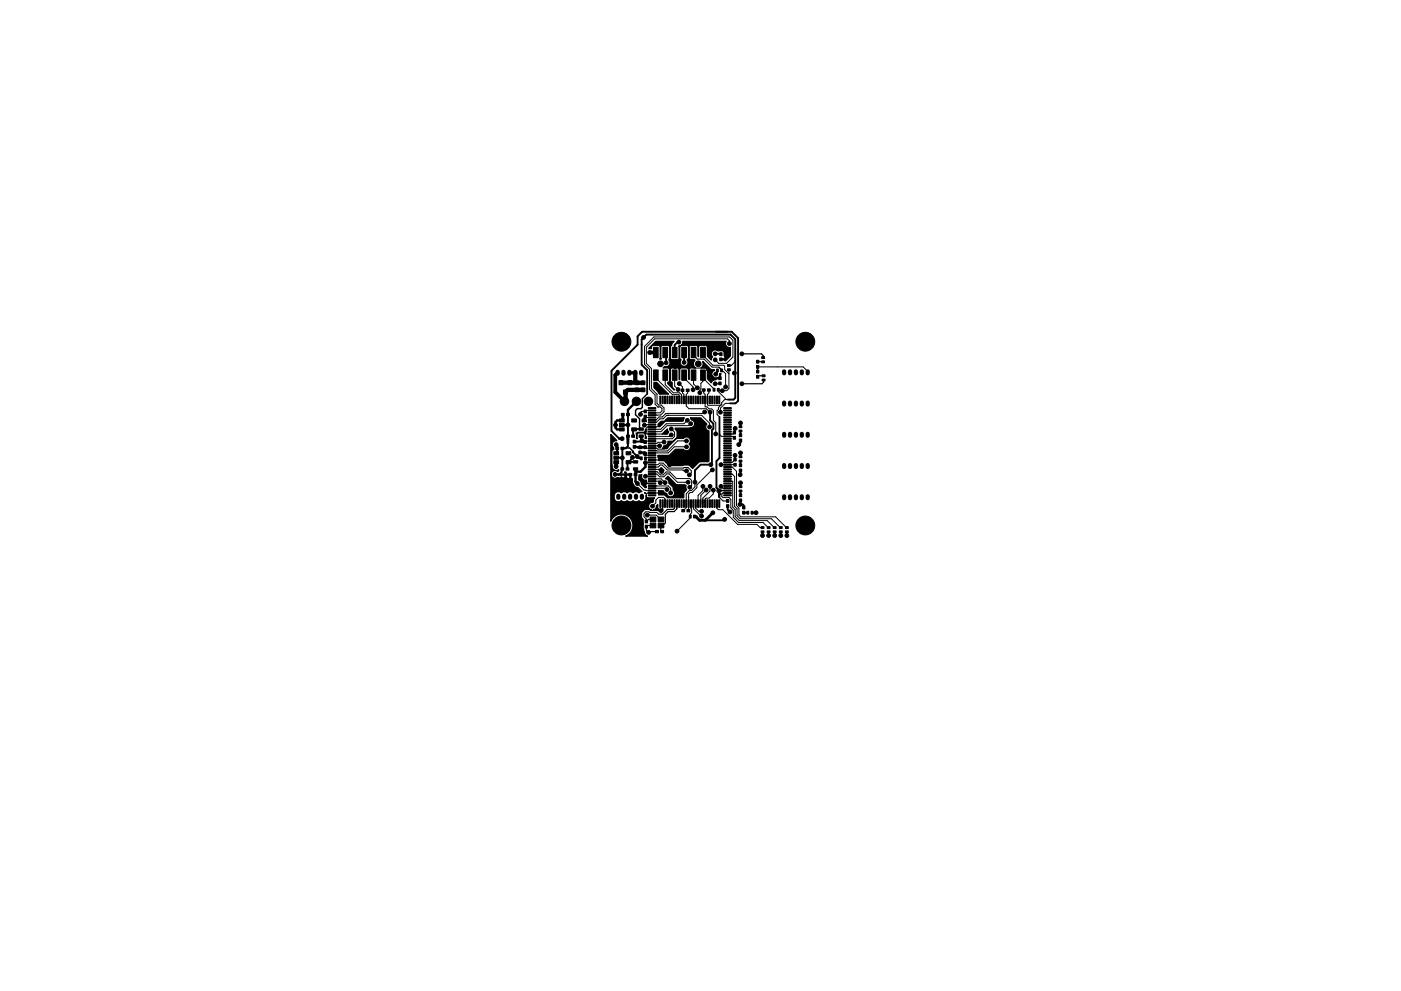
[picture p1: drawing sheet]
<svg xmlns="http://www.w3.org/2000/svg" width="297mm" height="210mm" viewBox="0 0 297 210" stroke-linecap="round" stroke-linejoin="round" font-family="sans-serif">
<g fill="#000" stroke="#000" stroke-width=".21">
<path d="M138.5 78.5h1v2.2h-1zM138.5 73.7h1v2.2h-1zM140.5 78.5h1v2.2h-1zM140.5 73.7h1v2.2h-1zM142.5 73.7h1v2.2h-1zM142.5 78.5h1v2.2h-1zM144.5 78.5h1v2.2h-1zM144.5 73.7h1v2.2h-1zM146.5 73.7h1v2.2h-1zM146.5 78.5h1v2.2h-1zM148.5 73.7h1v2.2h-1zM148.5 78.5h1v2.2h-1z"/>
<path d="M151.9 78.3h.4v.6h-.4zM152.6 75.9h.5v.6h-.5zM152.6 74.8h.5v.6h-.5zM152.8 78.3h.4v.6h-.4zM154.2 77.3h.6v.4h-.6zM154.2 78.2h.6v.4h-.6zM160.4 77.5h.5v.6h-.5zM160.4 76.4h.5v.6h-.5zM160.4 78.5h.5v.6h-.5zM161.5 75.7h.6v.4h-.6zM161.5 76.6h.6v.4h-.6zM161.6 79.5h.6v.4h-.6z"/>
<path d="M130.2 95.8h1v.7h-1zM130.2 96.8h1v.6h-1zM130.2 97.7h1v.7h-1zM130.5 94.9h.7v.5h-.7zM131.2 80.7h.8v.9h-.8zM131.3 88.9h1v.6h-1zM131.3 89.8h1v.7h-1zM131.3 90.8h1v.6h-1zM131.6 94.9h.6v.5h-.6zM131.7 87.7h.6v.5h-.6zM132.2 82.7h.8v.9h-.8zM131.6 99.2h.6v.5h-.6z"/>
<path d="M132.8 97.7h1v.7h-1zM132.8 95.8h1v.7h-1zM132.8 87.7h.6v.5h-.6zM133.1 80.7h.8v.9h-.8zM132.7 99.2h.6v.5h-.6zM132.8 92.3h.6v.5h-.6zM133.9 90.8h1v.6h-1zM133.9 88.9h1v.6h-1zM134.2 93.4h.6v.6h-.6zM134.2 94.5h.6v.6h-.6zM133.9 92.3h.6v.5h-.6zM134.3 99.2h.9v.5h-.9z"/>
<path d="M134.3 97.7h.9v.5h-.9zM134.7 82.3h.7v.8h-.7zM134.7 80.8h.7v.8h-.7zM135.5 94.6h.4v.6h-.4zM135.5 95.7h.4v.6h-.4zM135.8 96.9h.4v.6h-.4zM135.5 92.3h.9v.5h-.9zM135.5 90.8h.9v.5h-.9zM136.5 87h.6v.6h-.6zM136.5 88.1h.6v.6h-.6zM136.5 93.5h.6v.6h-.6zM136.5 94.6h.6v.6h-.6z"/>
<path d="M136 80.8h.7v.8h-.7zM136 82.3h.7v.8h-.7zM136.6 96.9h.5v.6h-.5zM137.5 86.5h1.6v.2h-1.6zM137.5 87h1.6v.2h-1.6zM137.5 87.5h1.6v.2h-1.6zM137.5 88h1.6v.2h-1.6zM137.5 88.5h1.6v.2h-1.6zM137.5 89h1.6v.2h-1.6zM137.5 89.5h1.6v.2h-1.6zM137.5 90h1.6v.2h-1.6zM137.5 90.5h1.6v.2h-1.6z"/>
<path d="M137.5 91h1.6v.2h-1.6zM137.5 91.5h1.6v.2h-1.6zM137.5 92h1.6v.2h-1.6zM137.5 92.5h1.6v.2h-1.6zM137.5 93h1.6v.2h-1.6zM137.5 93.5h1.6v.2h-1.6zM137.5 94h1.6v.2h-1.6zM137.5 94.5h1.6v.2h-1.6zM137.5 95h1.6v.2h-1.6zM137.5 95.5h1.6v.2h-1.6zM137.5 96h1.6v.2h-1.6zM137.5 96.5h1.6v.2h-1.6z"/>
<path d="M137.5 97h1.6v.2h-1.6zM137.5 97.5h1.6v.2h-1.6zM137.5 98h1.6v.2h-1.6zM137.5 98.5h1.6v.2h-1.6zM137.5 99h1.6v.2h-1.6zM137.5 99.5h1.6v.2h-1.6zM139.9 84h.2v1.6h-.2zM140.4 84h.2v1.6h-.2zM140.9 84h.2v1.6h-.2zM141.4 84h.2v1.6h-.2zM141.9 84h.2v1.6h-.2zM142.4 84h.2v1.6h-.2z"/>
<path d="M142.9 84h.2v1.6h-.2zM143.4 84h.2v1.6h-.2zM143.9 84h.2v1.6h-.2zM144.4 84h.2v1.6h-.2zM144.9 84h.2v1.6h-.2zM144.4 82.5h.6v.5h-.6zM145.4 84h.2v1.6h-.2zM145.9 84h.2v1.6h-.2zM145.5 82.5h.6v.5h-.6zM146.4 84h.2v1.6h-.2zM146.9 84h.2v1.6h-.2zM147.4 84h.2v1.6h-.2z"/>
<path d="M147.9 84h.2v1.6h-.2zM148.4 84h.2v1.6h-.2zM148.9 84h.2v1.6h-.2zM149.4 84h.2v1.6h-.2zM148.9 82.5h.6v.5h-.6zM149.9 84h.2v1.6h-.2zM150.4 84h.2v1.6h-.2zM150 82.5h.6v.5h-.6zM150.9 84h.2v1.6h-.2zM151.2 82.4h.4v.6h-.4zM151.4 84h.2v1.6h-.2zM151.9 84h.2v1.6h-.2z"/>
<path d="M152.1 82.4h.4v.6h-.4zM152.4 84h.2v1.6h-.2zM152.4 81h.5v.6h-.5zM152.4 79.9h.5v.6h-.5zM153.5 87h1.5v.2h-1.5zM153.5 86.5h1.5v.2h-1.5zM153.5 87.5h1.5v.2h-1.5zM153.5 88h1.5v.2h-1.5zM153.5 100h1.5v.2h-1.5zM153.5 99.5h1.5v.2h-1.5zM153.5 99h1.5v.2h-1.5zM153.5 98.5h1.5v.2h-1.5z"/>
<path d="M153.5 98h1.5v.2h-1.5zM153.5 97.5h1.5v.2h-1.5zM153.5 97h1.5v.2h-1.5zM153.5 96.5h1.5v.2h-1.5zM153.5 96h1.5v.2h-1.5zM153.5 95.5h1.5v.2h-1.5zM153.5 95h1.5v.2h-1.5zM153.5 94.5h1.5v.2h-1.5zM153.5 94h1.5v.2h-1.5zM153.5 93.5h1.5v.2h-1.5zM153.5 93h1.5v.2h-1.5zM153.5 92.5h1.5v.2h-1.5z"/>
<path d="M153.5 92h1.5v.2h-1.5zM153.5 91.5h1.5v.2h-1.5zM153.5 91h1.5v.2h-1.5zM153.5 90.5h1.5v.2h-1.5zM153.5 90h1.5v.2h-1.5zM153.5 89.5h1.5v.2h-1.5zM153.5 89h1.5v.2h-1.5zM153.5 88.5h1.5v.2h-1.5zM155.5 91.5h.4v.6h-.4zM155.5 92.6h.4v.6h-.4zM155.6 98.3h.5v.6h-.5zM155.6 97.2h.5v.6h-.5z"/>
<path d="M156.7 91.2h.6v.4h-.6zM156.7 90.3h.6v.4h-.6zM156.7 96.7h.6v.4h-.6zM156.7 97.6h.6v.4h-.6zM156.8 93.1h.4v.6h-.4zM156.8 92h.4v.6h-.4zM156.8 99.5h.4v.6h-.4zM156.8 98.4h.4v.6h-.4zM160.4 79.6h.5v.6h-.5zM161.6 80.4h.6v.4h-.6zM131.1 100.6h.4v.2h-.4zM131.5 100.6h.4v.2h-.4z"/>
<path d="M133.3 100.4h.6v.5h-.6zM134.5 100.4h.6v.5h-.6zM136.8 110.3h.5v.6h-.5zM136.8 111.4h.5v.6h-.5zM137.8 111h1.2v1h-1.2zM137.8 109.7h1.2v1h-1.2zM137.5 100.5h1.6v.2h-1.6zM137.5 101h1.6v.2h-1.6zM137.5 101.5h1.6v.2h-1.6zM137.5 102h1.6v.2h-1.6zM137.5 102.5h1.6v.2h-1.6zM137.5 103h1.6v.2h-1.6z"/>
<path d="M137.5 103.5h1.6v.2h-1.6zM137.5 104h1.6v.2h-1.6zM137.5 104.5h1.6v.2h-1.6zM137.5 105h1.6v.2h-1.6zM137.5 100h1.6v.2h-1.6zM139 112.5h.6v.5h-.6zM139.9 106h.2v1.6h-.2zM140.4 106h.2v1.6h-.2zM140.1 112.5h.6v.5h-.6zM139.5 111h1.2v1h-1.2zM139.5 109.7h1.2v1h-1.2zM140.9 106h.2v1.6h-.2z"/>
<path d="M141.4 106h.2v1.6h-.2zM141.9 106h.2v1.6h-.2zM142.4 106h.2v1.6h-.2zM142.9 106h.2v1.6h-.2zM143.4 106h.2v1.6h-.2zM143.9 106h.2v1.6h-.2zM144.5 108.1h.7v.5h-.7zM144.4 106h.2v1.6h-.2zM144.9 106h.2v1.6h-.2zM145.4 106h.2v1.6h-.2zM145.6 108.1h.6v.5h-.6zM145.9 106h.2v1.6h-.2z"/>
<path d="M146.1 109.3h.4v.6h-.4zM146.4 106h.2v1.6h-.2zM146.9 106h.2v1.6h-.2zM147 109.3h.4v.6h-.4zM147.4 106h.2v1.6h-.2zM147.9 106h.2v1.6h-.2zM148.4 106h.2v1.6h-.2zM148.9 106h.2v1.6h-.2zM149.4 106h.2v1.6h-.2zM149.9 106h.2v1.6h-.2zM150.4 106h.2v1.6h-.2zM150.9 106h.2v1.6h-.2z"/>
<path d="M151.4 106h.2v1.6h-.2zM151.9 106h.2v1.6h-.2zM152.4 106h.2v1.6h-.2zM153.5 105h1.5v.2h-1.5zM153.5 104.5h1.5v.2h-1.5zM153.5 104h1.5v.2h-1.5zM153.5 103.5h1.5v.2h-1.5zM153.5 103h1.5v.2h-1.5zM153.5 102.5h1.5v.2h-1.5zM153.5 102h1.5v.2h-1.5zM153.5 101.5h1.5v.2h-1.5zM153.5 101h1.5v.2h-1.5z"/>
<path d="M153.5 100.5h1.5v.2h-1.5zM154 106h.5v.6h-.5zM154 107.1h.5v.6h-.5zM156.7 104h.6v.4h-.6zM156.7 103.1h.6v.4h-.6zM156.8 105.9h.4v.6h-.4zM156.8 104.8h.4v.6h-.4zM157.4 107.4h.5v.6h-.5zM157.4 108.5h.5v.6h-.5zM158.3 108.5h.4v.6h-.4zM159.3 108.5h.3v.6h-.3zM161.4 111.7h.6v.4h-.6z"/>
<path d="M161.4 112.6h.6v.4h-.6zM162.7 112.6h.6v.4h-.6zM162.7 111.7h.6v.4h-.6zM163.9 112.6h.6v.4h-.6zM163.9 111.7h.6v.4h-.6zM165.2 111.7h.6v.4h-.6zM165.2 112.6h.6v.4h-.6zM166.5 111.7h.6v.4h-.6zM166.5 112.6h.6v.4h-.6z"/>
<circle cx="131.8" cy="72.5" r="2"/>
<circle cx="136.4" cy="71.6" r=".4"/>
<circle cx="137.7" cy="74.8" r=".4"/>
<circle cx="140" cy="77.2" r=".6"/>
<circle cx="141.2" cy="77" r=".4"/>
<circle cx="143.1" cy="77.8" r=".4"/>
<circle cx="143.9" cy="72.6" r=".4"/>
<circle cx="145" cy="76.9" r=".4"/>
<circle cx="148" cy="77.2" r=".6"/>
<circle cx="151.6" cy="75.1" r=".4"/>
<circle cx="151.6" cy="76.3" r=".4"/>
<circle cx="151.7" cy="79.4" r=".4"/>
<circle cx="154.6" cy="72.9" r=".4"/>
<circle cx="155.7" cy="79.1" r=".4"/>
<circle cx="157.3" cy="75.1" r=".4"/>
<circle cx="170.7" cy="72.5" r="2"/>
<circle cx="130.5" cy="90.2" r=".4"/>
<circle cx="130.6" cy="99" r=".4"/>
<circle cx="130.6" cy="94.3" r=".4"/>
<circle cx="131.9" cy="93.1" r=".4"/>
<circle cx="131.9" cy="97.1" r=".4"/>
<circle cx="132.4" cy="85.2" r=".9"/>
<circle cx="133.1" cy="90.2" r=".4"/>
<circle cx="134.1" cy="97" r=".4"/>
<circle cx="134.9" cy="85.2" r=".9"/>
<circle cx="135.1" cy="96.9" r=".4"/>
<circle cx="135.8" cy="87.9" r=".4"/>
<circle cx="136.1" cy="93.5" r=".4"/>
<circle cx="136.6" cy="89.1" r=".4"/>
<circle cx="136.6" cy="90.2" r=".4"/>
<circle cx="136.8" cy="96.3" r=".4"/>
<circle cx="136.9" cy="98.2" r=".4"/>
<circle cx="137.5" cy="85.2" r=".9"/>
<circle cx="139.9" cy="94.6" r=".4"/>
<circle cx="139.9" cy="83.2" r=".4"/>
<circle cx="140.8" cy="93.8" r=".4"/>
<circle cx="141.3" cy="94.8" r=".4"/>
<circle cx="141.3" cy="91.7" r=".4"/>
<circle cx="142" cy="98.6" r=".4"/>
<circle cx="142.3" cy="91" r=".4"/>
<circle cx="142.3" cy="92.3" r=".4"/>
<circle cx="143.8" cy="82.6" r=".4"/>
<circle cx="144" cy="81.4" r=".4"/>
<circle cx="145.6" cy="93.5" r=".4"/>
<circle cx="145.6" cy="94.8" r=".4"/>
<circle cx="145.6" cy="99.9" r=".4"/>
<circle cx="145.7" cy="89.2" r=".4"/>
<circle cx="146.4" cy="89.9" r=".4"/>
<circle cx="146.9" cy="82.7" r=".4"/>
<circle cx="147.9" cy="82.3" r=".4"/>
<circle cx="148.4" cy="83.3" r=".4"/>
<circle cx="149.4" cy="87.4" r=".4"/>
<circle cx="150.4" cy="90.6" r=".4"/>
<circle cx="150.6" cy="87.5" r=".4"/>
<circle cx="150.7" cy="98.6" r=".4"/>
<circle cx="151" cy="99.7" r=".4"/>
<circle cx="151.6" cy="81.4" r=".4"/>
<circle cx="151.7" cy="92.1" r=".4"/>
<circle cx="152.7" cy="87.5" r=".4"/>
<circle cx="152.8" cy="98.6" r=".4"/>
<circle cx="153.1" cy="82.9" r=".4"/>
<circle cx="153.8" cy="82.1" r=".4"/>
<circle cx="155.8" cy="96.6" r=".4"/>
<circle cx="155.9" cy="90.9" r=".4"/>
<circle cx="156.6" cy="94.3" r=".4"/>
<circle cx="157" cy="89.7" r=".4"/>
<circle cx="157" cy="96.1" r=".4"/>
<circle cx="157.3" cy="81.4" r=".4"/>
<circle cx="130.4" cy="100.6" r=".4"/>
<circle cx="131.8" cy="111.5" r="2"/>
<circle cx="133.4" cy="102.3" r=".4"/>
<circle cx="135.1" cy="102.6" r=".4"/>
<circle cx="135.5" cy="109.6" r=".4"/>
<circle cx="136.8" cy="102.4" r=".4"/>
<circle cx="136.8" cy="101" r=".4"/>
<circle cx="137.2" cy="109.3" r=".4"/>
<circle cx="137.5" cy="112.9" r=".4"/>
<circle cx="138.3" cy="107.4" r=".4"/>
<circle cx="140" cy="102.4" r=".4"/>
<circle cx="140.2" cy="108.3" r=".4"/>
<circle cx="140.3" cy="100" r=".4"/>
<circle cx="141" cy="102.4" r=".4"/>
<circle cx="141.4" cy="103.9" r=".4"/>
<circle cx="142.2" cy="104.6" r=".4"/>
<circle cx="143.5" cy="112.7" r=".4"/>
<circle cx="145.9" cy="102.3" r=".4"/>
<circle cx="146.2" cy="100.7" r=".4"/>
<circle cx="146.2" cy="103.4" r=".4"/>
<circle cx="147.3" cy="102.3" r=".4"/>
<circle cx="148.7" cy="109.5" r=".4"/>
<circle cx="148.7" cy="108.5" r=".4"/>
<circle cx="149" cy="103.2" r=".4"/>
<circle cx="149.7" cy="104" r=".4"/>
<circle cx="150.5" cy="103.2" r=".4"/>
<circle cx="151.1" cy="108.8" r=".4"/>
<circle cx="151.2" cy="104" r=".4"/>
<circle cx="152.4" cy="104.1" r=".4"/>
<circle cx="152.8" cy="103.2" r=".4"/>
<circle cx="153.6" cy="110.2" r=".4"/>
<circle cx="154.8" cy="108.6" r=".4"/>
<circle cx="156.9" cy="107" r=".4"/>
<circle cx="156.9" cy="100.7" r=".4"/>
<circle cx="157" cy="102.4" r=".4"/>
<circle cx="160.3" cy="108.8" r=".4"/>
<circle cx="161.7" cy="113.6" r=".4"/>
<circle cx="163" cy="113.6" r=".4"/>
<circle cx="164.2" cy="113.6" r=".4"/>
<circle cx="165.5" cy="113.6" r=".4"/>
<circle cx="166.8" cy="113.6" r=".4"/>
<circle cx="170.7" cy="111.5" r="2"/>
</g>
<g fill="none" stroke="#000" stroke-width=".9">
<path d="M130.9 78.9v.4M132.2 78.9v.4M133.4 78.9v.4M134.7 78.9v2l.3 .3M135.9 78.9v.4M166.3 78.8v.4M167.5 78.8v.4M168.7 78.8v.4M170 78.8v.4M171.3 78.8v.4M131.7 81.2h4.7M136.4 82.7h-3.3l-.5 .5v1.7l-.2 .3"/>
<path d="M166.3 85.4v.4M166.3 92v.4M166.3 98.7v.4M167.5 85.4v.4M167.5 92v.4M167.5 98.7v.4M168.7 85.4v.4M168.7 92v.4M168.7 98.7v.4M170 85.4v.4M170 92v.4M170 98.7v.4"/>
<path d="M171.3 85.4v.4M171.3 92v.4M171.3 98.7v.4M131.1 105.2v.4M132.3 105.2v.4M133.6 105.2v.4M134.8 105.2v.4M136.1 105.2v.4M166.3 105.3v.4M167.5 105.3v.4M168.7 105.3v.4M170 105.3v.4"/>
<path d="M171.3 105.3v.4"/>
</g>
<g fill="none" stroke="#000" stroke-width=".4">
<path d="M141 74.8l.2 .2v2M143.9 72.6h-.3l-.6 .6v1.6M145 74.8v2.1M151.6 75.1h1.2M130.6 97.1h1.3M131.8 90.2h1.3M133.1 94.1v.5l-.5 .5h-.7v4.4l-.1 .1v.6l-.5 .5-.2-.1M133.1 92.5h.1M133.1 88.2v4.3M133.3 98h1.5M134.1 97v.2l-1.1 1.1v1.2M134.2 95.7v.2l.9 1"/>
<path d="M134.5 94.8l.6 .1M135 93.7h.1M135.9 91h-1.4l-.3 .3v1.2M136.1 93.5l-.2 .2h-1.4M136.8 88.4v.5l-.2 .2M137.2 83.6v-5l-1.2-1.2v-5.4l1-1h17.9l1 1v12.4l-.4 .4h-1.2M150.6 87.5v1.7l.6 .7v1.1l-.3 .3v7l-.2 .3h-2.2l-1.2 1.2v2.5M152.5 88.4v8.8l-.6 .6v5.7l.5 .6M154.8 85.6h1.2l.5-.6v-13.3l-1.4-1.3h-19l-.9 1v1.7l-5.6 5.6v12.7l1.7 1.7h.6M155.8 96.6v.9M155.9 90.9l-.2 .2v.7M157 99.8l-.1 .9"/>
<path d="M157 89.7v.8M157 91.4v.9M157 93.4v.6l-.4 .3M157 96.1v.8M157 97.8v.9M130.4 100.6h.7M131.1 100.6v.1M132.1 100.7h.5h-.9M153.6 110.2l-.2 .2h-3.9M154.3 107.4v.7l.5 .5M156.9 107h.6l.2 .2v.5M157 102.4v.9"/>
<path d="M157 104.2v.9M157 106.2v.7l-.2 .3M157.7 108.8h.9M159.5 108.8h.6M160.1 108.8h.1M161.7 112.8v.8M163 112.8v.8M164.2 112.8v.8M165.5 112.8v.8M166.8 112.8v.8"/>
</g>
<g fill="none" stroke="#000" stroke-width=".21">
<path d="M139 79.6v.6l3.6 3.5 1.4 .1v1M141 79.6v2l1.8 1.7h1.3l.4 .5v1M142.5 77.5l.4 .4h4l.2 .2h2.6l.1 .4 1.8 1.7h1M143 79.6v2.3l.8 .7M145 79.6v.6l1.9 1.9v.6M147 74.8v.6l.8 .8h1.5l1.7 1.7h1.4l1.4 1.4v2.8M147 79.6v1.9l.9 .8M149 79.6v1.3l-.4 .4v1.2l-.2 .3v.5M149 74.8v.6l2.1 2.1h2.3l.2 .2v.7l.9 .9M151.6 76.3l.8 .8h1.6l1.4-1.4v-3.5l-.7-.7h-16.1l-2 2v3.8l1.1 1v4.3l1.2 1.2v2l.6 .5M152.1 78.6v.4l-.4 .4M152.5 77.9v.1"/>
<path d="M153 78.5v.1M154.5 78.4v4l-.4 .5h-1M154.6 72.9v-.6l-.4-.4h-15.4l-1.8 1.8v3.4l1.1 1.1v4.3l1.2 1.1v2l.3 .3h.6l.6 .6v.9l-.7 .7h-1.9M155.9 76.5l-.9 1h-.5M160.6 77.8h9.7l1 1v.2M136.8 96.3l.3 .3h1.1M136.8 88.4l.2 .2h1.2M136.8 94.8l.1 .3h2.3l.3 .2h1.3l.4-.5M137 90.1h.1M138.2 98.1l-1.3 .1M138.2 99.1h1.4l.4-.4h.4l1 1h3.4l.2 .2h.5M138.2 97.6h2.7l1.1 1"/>
<path d="M138.2 99.6h1.6l.5 .4M138.2 98.6h1.3l.3-.3h.8l1 1 4.3-.1 .7 .7v.4l-.4 .4M138.2 93.6h-1.3l-.1 .1M138.2 87.1h-1.2l-.2 .2h-.7l-.3 .3v.3M138.2 89.6h1l.7-.7h.7l.7-.8h7.5l1.6 1.7v.8M138.2 90.1h-1.5l-.1 .1M138.2 94.6h1.8M138.2 97.1h-1.4M139.5 86.3h.1M139.5 86.3h.5l.3 .4v.5l-.4 .4h-1.7M140.3 89.6l-1.1 1h-2v1.4l3.7 .1 .3-.4M140.3 89.6h.1"/>
<path d="M140.8 93.8h-1.3l-.3 .3h-1M142.3 92.3l-.3 .3h-3.8M142.3 91l.7 .7v.9l-.5 .5h-4.3M144 81.4l.7 .7v1.3l.3 .3v1.1M145.5 93.5h-1.8l-2.2 2.2-3.3-.1M145.5 94.8h-2.5l-1.3 1.3h-3.5M145.7 89.2l-.7 .7h-3.7l-1.2 1.2h-1.9M145.8 82.8v.6l-.3 .3v2.4l.6 .6h3.6l.9 .8M146.4 89.9l-.4 .4h-4.6l-1.2 1.3h-2M149 80.2l2.4 2.5M149.2 82.7v.7l.3 .3v2.6h.4l.4 .5h.6l.4 .3v2.1l.5 .5v2.4M149.4 87.4l-.3 .3h-7.9l-.8 .8h-.6l-.7 .6h-.9"/>
<path d="M150.3 82.7v.7l-.3 .3v2.1l.1 .2h2.7M151 99.7l-3.3 3.2v.6l-1 1h-.4l-.3 .3v3.4M151.8 92.1h-.1M152.3 82.7l.1 .1v.4l1.6 1.6M152.5 92.2l.4 .4h2.5l.3 .3M152.6 81.3l-1 .1M152.9 98.6h2.9M154.2 99.1h1l1 .9v7.3l.5 .5v1.4l.4 .5h7.3l2.4 2.2M154.8 84.8h-1.1l-.7 .6v.4l-.7 .6v.4l-.3 .3v.8l.5 .5M154.8 85.6h-1l-1.1 1v.9M155.7 91.8l-.3 .3h-1.2M155.8 98.6h.1"/>
<path d="M155.8 97.5l-.5 .6h-1.1M132.5 100.7h1.1M135.1 102.6l1.4 1.4 1.7 .1M136.8 102.4l.2 .2h1.2M136.9 101l1.3 .1M137.2 109.3h1.9l1 .9M138.2 103.6h2.9l.3 .3M138.2 100.1h1.1l.7 .7h.6l.6-.7h.8l1.4 1.4h2.8l.4 .4v1.1l-.4 .4M138.2 102.1h1.5l.3 .3M138.2 100.6h1.1l.6 .6h.8l.7-.7h.5l1.7 1.8h2.3M138.2 103.1h3.5l.5 .5v1M138.2 101.6h2l.8 .8"/>
<path d="M139.2 103.1h.1M139.5 104.6h-2.3l-.2 .2v2.6l1 .9h2.2l.3-.3v-1.2M139.6 109.1l-.3-.4-2.4-.1-.4 .4v.6l.5 .5v.5M141 106.8v-1l-.3-.3h-1.1l-.5 .6v.6l-.8 .7M146.5 106.8l.1 2-.3 .3v.8l-2.8 2.8M147 106.8v1.1l1.7 1.6M147.2 109.6h.4M147.3 102.3v1l-.7 .8h-.4l-.7 .6v3l-.6 .5M147.5 106.8v1l.7 .7h.5M149 103.2v.9l-1 1v1.7M149.7 104l-1.1 1.1-.1 1.7M150.5 103.2v1l-1.5 1.5v1.1"/>
<path d="M151.2 104v.8l-.9 .9h-.6l-.2 .2v.9M152 106.8v1l.3 .3h1l3.1 3.2h4.1l.7 .6h.5M152.5 105.5l.8 .8h1M152.9 103.2l.3 .4h1M153 104.1h1.2M154.2 104.6h-1l-.2 .2v.5l.3 .3h1.3l.3 .3v1.9l.6 .5v1.4l1.1 1.2h5.2l1.1 1h.2M154.2 102.1l1.1 .1v5.4l.6 .5v1.5l.9 .9h5.9l1.5 1.4M154.2 100.6h1l.5 .5v6.3l.6 .6v1.4l.6 .7h6.7l1.9 1.8"/>
</g>
<g fill="none" stroke="#000" stroke-width=".5">
<path d="M134.7 79.1h.1M130.6 94.3l.2 .2v1.5l-.2 .2M131.3 93.1h.5M131.8 89.2h-1l-.3 .3v1.3l.3 .3h1M134.8 99.5v2.7M134.9 85.2l-1.8 1.8v1.2M135.1 96.9l.3 .3h.5M135.9 96h.6l.3 .3M135.9 94.9h.1M135.9 92.5v.8l.5 .5h.4M136.8 94.9h-1.7M136.9 98.2v.8l-1.1 1.1h-1"/>
<path d="M134.7 102.2l.4 .4M134.8 102.2h-.1M152.3 104.1h.7M152.5 104.1h.1M152.5 104.1v1.4"/>
</g>
<path d="M132 88.2v.8l-.2 .2M133.1 92.5v1.6M151.1 108.8l-1.6 1.6h-1.2l-.7-.8" fill="none" stroke="#000" stroke-width=".6"/>
<path d="M131.9 95.1l1.6-.1 .7 .7M137.2 83.6l-1 1v1.8l-.3 .3h-.8l-.4 .4v.9l.9 .8v1.9l.3 .3" fill="none" stroke="#000" stroke-width=".3"/>
<g fill="none" stroke="#000" stroke-width=".25">
<path d="M157.3 75.1h4.2l.3 .3v.5M160.6 77.8v.8M160.6 76.7l1.2 .1M160.6 79.7h.1M160.6 79.7h1.3M161.9 80.6v.5l-.3 .3h-4.3M137.4 112.8l-.2 .1M137.7 112.8h1.6M138.4 111.5h-1.1l-.3 .2v.8l.5 .4M138.4 110.2h-.9l-.5 .4M139.8 111.5l.3 .2v1.1M143 106.8v1l-.3 .3h-1.2l-1 1h-.9"/>
<path d="M143.5 106.8v1.2l-.6 .5h-1.2l-.6 .6v1.9l-.6 .5h-.4M145.9 102.3h.1"/>
</g>
<path d="M133.4 79.1h1.3" fill="none" stroke="#000" stroke-width=".7"/>
<circle cx="152.5" cy="104.8" r=".25" fill="#000"/>
<path d="M130.9 79.1l-.4 .5v3.6l1.9 2M137.7 74.8h1.3M130.6 98.3v.7" fill="none" stroke="#000" stroke-width=".8"/>
<g fill="#000" stroke="#000" stroke-width=".25">
<path d="M139 72.4h3.9l-.8 1.2v2.4l.4 .3h1.1l.3-.2v-2.7l.4-.1-.2 .4v2.2l.3 .4a.84 .84 0 0 0 .1 1.2 .84 .84 0 0 0 1.2 0 .84 .84 0 0 0 0-1.2l.3-.3v-2.4l-.4-.3h-1.2l.3-.3 .1-.6h9.2a.83 .83 0 0 0 0 1 .83 .83 0 0 0 .9 .3v1.8l-1.1 1.1-.2-.2h-.9v-.3h.9l.1-.1-.2-.5-.1-.9-.2-.2h-1a.83 .83 0 0 0-1.2 .1 .83 .83 0 0 0 .1 1.2l-.3 .7-.8-.8v-2l-.3-.3h-1.2l-.3 .2-.1 2.2-.2-2.2-.3-.2h-1.1l-.4 .3v2.4l.3 .3 .9 .1a1.02 1.02 0 0 0 .2 1.7h-1l-.3 .2-.1 2.2-.1-.1-.1-2.1-.4-.2h-1.2l-.2 .4v2.1h-.1l-.1-2.3-.4-.2-1.3 .1-.1 .3v2.3l.4 .3v.9l.4 .8-1.3-1.4v-.3l.4-.3v-2.4l-.4-.3h-1l.4-.3a.83 .83 0 0 0 .9-.4 .83 .83 0 0 0 0-1l.1-2.7-.2-.4h-1.3l-.3 .2-.1 2.4 .1 .3h-.3l.1-2.5-.2-.3-1.3-.1-.4 .2v.5h-.5zM149 76.7l1.7 1.6 .8 .1v.2a.83 .83 0 0 0-.5 1.1 .83 .83 0 0 0 1.1 .4h.4l.1-.8h.3l-.1 .2v.9h-.9l-.1 .2a.82 .82 0 0 0-1 .6l-.8-.8-.1-2.1-.3-.2h-1a1.02 1.02 0 0 0 .4-1.4zM129.5 92.2l1.3 1.3a.83 .83 0 0 0-.9 .5 .83 .83 0 0 0 .2 1v.4l-.3 .1-.1 .3 .1 3.4 .2 .3 .4 .3 .8-.2-.2 .4a.88 .88 0 0 0-1.2 .1 .88 .88 0 0 0 0 1.2 .88 .88 0 0 0 1.3 0l.3 .1 .4-.3v.2a.45 .45 0 0 0 .8-.3h.1l.4 .5 .3 .1 .1-.2v-.6l-.9 .2-.2-.3 .2-.2-.1-.4 .3 .1-.1 .2 .2 .2 .9-.1v.9l.3 .2v.6a2.05 2.05 0 0 0 1 1.2l1 .9-.6 .3a.88 .88 0 0 0-1.3 0 .88 .88 0 0 0-1.2 0 .88 .88 0 0 0-1.3 0 .88 .88 0 0 0-.9-.2 .88 .88 0 0 0-.6 .7 .97 .97 0 0 0 1.1 1.4 .54 .54 0 0 1 .9 0h.3a.54 .54 0 0 1 .9 0h.4a.54 .54 0 0 1 .9 0h.3a.54 .54 0 0 1 .9 0 .97 .97 0 0 0 1.1-1.4l.4 .5h1.4l-.2 .3-.1 .6a.89 .89 0 0 0-1 .7 .89 .89 0 0 0 .7 1l-1.4-.1-.8 .8v.8l.4 .5v1.9l.4 1.2 .5 .4h-4.6a2.43 2.43 0 0 0 .8-3.9 2.43 2.43 0 0 0-4 .8zM134.4 94.7h2.5v.3l-2.5-.1zM136.7 88.3l.2-.1 .1 1.3-.5-.1-.3 .1v-.3l.3 .1 .2-.1zM134.9 91.9l.4-.2h1.3l.3-.7 .1 .3-.2 .6 .2 .2-.2 .1 .2 .9-.2-.1-.1-1-.8-.1h-.5l-.3 .2 .1 1h-.2zM139.7 99.6l.5-.4 .6 .6-.6 .4zM140.4 92.1l1.1-1.1 .3 .6-.3 .5zM138.6 81.1h.6l2.5 2.5h-1.9l-.1-.3-1.1-1.1zM139.5 90l.6-.6 .8-.1 .7-.7h3.5l-.3 .8h-3.6l-1.3 1.2h-.2zM143.1 90.8h2.9a1.07 1.07 0 0 0 1.2-1.3l-.6-.4-.2-.5h2.2l1.3 1.4a.83 .83 0 0 0-.3 .8 .83 .83 0 0 0 .7 .6v6.5l-.1 .1h-1.9l-1.5 1.4-.8-.7-4.2 .1-1-1h-1.1l-.2-.2 .2-.2-.2-.8h2.3l1.4-1.3h1.7a.83 .83 0 0 0 1.2 .1 .83 .83 0 0 0 0-1.2 .83 .83 0 0 0 0-1.2 .83 .83 0 0 0-1.2 0l-1.5 .1-2.1 2.1h-.9l.3-.6a.82 .82 0 0 0 .9-1h1.1l.8-.7v-1.3zM135.5 100.8l.6-.1a.83 .83 0 0 0 .1 .9 .83 .83 0 0 0 .8 .3l-.2 .5 .2 .2-.2 .1 .2 .8-.3-.1-.7-.7a.82 .82 0 0 0-.6-.9z"/>
<path d="M136.6 104.5l.2 .2zM139.5 107v.6a1.1 1.1 0 0 0 1.1 .6l-.4 .3h-.4l-.4-.3h-.9a.82 .82 0 0 0 .7-.9zM141.1 101.6l.5-.5 1.8 1.7h1.8l.3 .2-.1 .5 .2 .4-.6 .6v1.1h-.2h-3.3l-.6-.6h-1.3v-.9h1l.3 .4 .4 .2a.84 .84 0 0 0 1.3 .6 .84 .84 0 0 0 .1-1.4l-.1-.6-.8-.7a.82 .82 0 0 0-.7-1z"/>
</g>
</svg>
